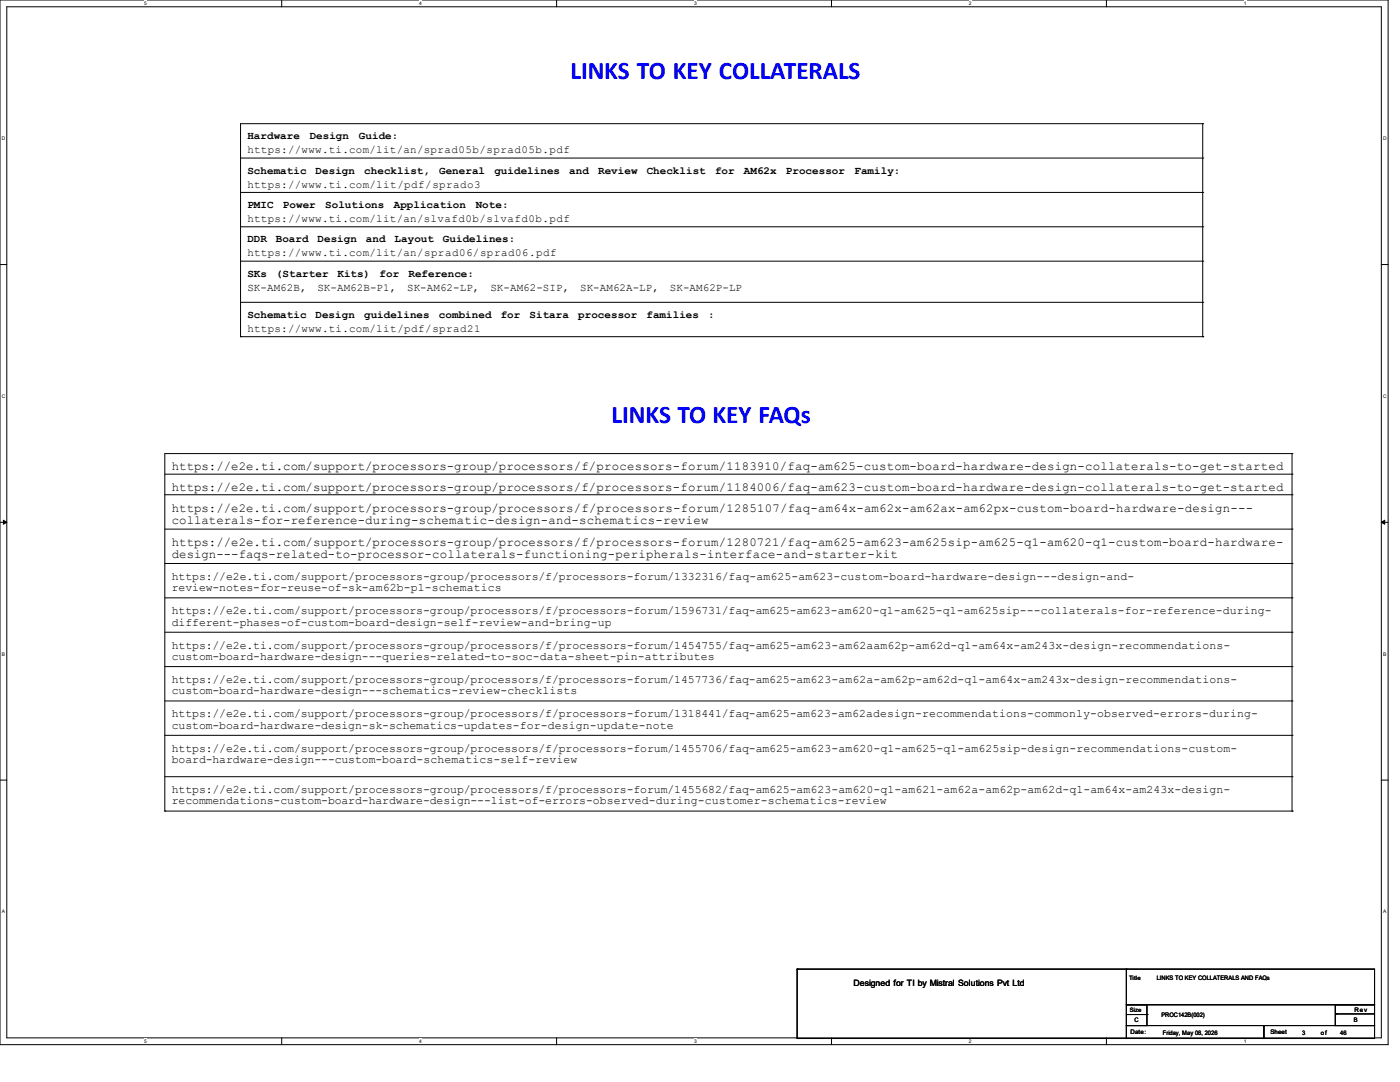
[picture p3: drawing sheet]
<svg xmlns="http://www.w3.org/2000/svg" width="279mm" height="216mm" viewBox="0 0 279 216" stroke-linecap="round" stroke-linejoin="round" font-family="sans-serif">
<defs><g id="words">
<g font-size="5" fill="#00f">
<text x="113.8" y="15.7">LINKS TO KEY COLLATERALS</text>
<text x="122" y="84.3">LINKS TO KEY FAQs</text>
</g>
<g font-size="2.5">
<text x="34.3" y="93.8">https://e2e.ti.com/support/processors-group/processors/f/processors-forum/1183910/faq-am625-custom-board-hardware-design-collaterals-to-get-started</text>
<text x="34.3" y="98">https://e2e.ti.com/support/processors-group/processors/f/processors-forum/1184006/faq-am623-custom-board-hardware-design-collaterals-to-get-started</text>
<text x="34.3" y="102.1">https://e2e.ti.com/support/processors-group/processors/f/processors-forum/1285107/faq-am64x-am62x-am62ax-am62px-custom-board-hardware-design---</text>
<text x="34.3" y="104.5">collaterals-for-reference-during-schematic-design-and-schematics-review</text>
<text x="34.3" y="108.9">https://e2e.ti.com/support/processors-group/processors/f/processors-forum/1280721/faq-am625-am623-am625sip-am625-q1-am620-q1-custom-board-hardware-</text>
<text x="34.3" y="111.4">design---faqs-related-to-processor-collaterals-functioning-peripherals-interface-and-starter-kit</text>
</g>
<g font-size="2.3">
<text x="34.3" y="115.7">https://e2e.ti.com/support/processors-group/processors/f/processors-forum/1332316/faq-am625-am623-custom-board-hardware-design---design-and-</text>
<text x="34.3" y="118">review-notes-for-reuse-of-sk-am62b-p1-schematics</text>
<text x="34.3" y="122.6">https://e2e.ti.com/support/processors-group/processors/f/processors-forum/1596731/faq-am625-am623-am620-q1-am625-q1-am625sip---collaterals-for-reference-during-</text>
<text x="34.3" y="124.8">different-phases-of-custom-board-design-self-review-and-bring-up</text>
<text x="34.3" y="129.4">https://e2e.ti.com/support/processors-group/processors/f/processors-forum/1454755/faq-am625-am623-am62aam62p-am62d-q1-am64x-am243x-design-recommendations-</text>
<text x="34.3" y="131.7">custom-board-hardware-design---queries-related-to-soc-data-sheet-pin-attributes</text>
<text x="34.3" y="136.3">https://e2e.ti.com/support/processors-group/processors/f/processors-forum/1457736/faq-am625-am623-am62a-am62p-am62d-q1-am64x-am243x-design-recommendations-</text>
<text x="34.3" y="138.6">custom-board-hardware-design---schematics-review-checklists</text>
<text x="34.3" y="143.1">https://e2e.ti.com/support/processors-group/processors/f/processors-forum/1318441/faq-am625-am623-am62adesign-recommendations-commonly-observed-errors-during-</text>
<text x="34.3" y="145.4">custom-board-hardware-design-sk-schematics-updates-for-design-update-note</text>
<text x="34.3" y="150">https://e2e.ti.com/support/processors-group/processors/f/processors-forum/1455706/faq-am625-am623-am620-q1-am625-q1-am625sip-design-recommendations-custom-</text>
<text x="34.3" y="152.3">board-hardware-design---custom-board-schematics-self-review</text>
<text x="34.3" y="158.2">https://e2e.ti.com/support/processors-group/processors/f/processors-forum/1455682/faq-am625-am623-am620-q1-am62l-am62a-am62p-am62d-q1-am64x-am243x-design-</text>
<text x="34.3" y="160.5">recommendations-custom-board-hardware-design---list-of-errors-observed-during-customer-schematics-review</text>
</g>
<g font-size="2.2">
<text x="49.4" y="27.8">Hardware</text>
<text x="61.8" y="27.8">Design</text>
<text x="71.6" y="27.8">Guide:</text>
<text x="49.4" y="30.6">https://www.ti.com/lit/an/sprad05b/sprad05b.pdf</text>
<text x="49.4" y="34.7">Schematic</text>
<text x="63" y="34.7">Design</text>
<text x="72.7" y="34.7">checklist,</text>
<text x="87.6" y="34.7">General</text>
<text x="98.7" y="34.7">guidelines</text>
<text x="113.6" y="34.7">and</text>
<text x="119.4" y="34.7">Review</text>
<text x="129.1" y="34.7">Checklist</text>
<text x="142.7" y="34.7">for</text>
<text x="148.5" y="34.7">AM62x</text>
<text x="156.8" y="34.7">Processor</text>
<text x="170.5" y="34.7">Family:</text>
<text x="49.4" y="41.5">PMIC</text>
<text x="49.4" y="37.4">https://www.ti.com/lit/pdf/sprado3</text>
<text x="56.5" y="41.5">Power</text>
<text x="64.9" y="41.5">Solutions</text>
<text x="78.6" y="41.5">Application</text>
<text x="94.9" y="41.5">Note:</text>
<text x="49.4" y="44.3">https://www.ti.com/lit/an/slvafd0b/slvafd0b.pdf</text>
<text x="49.4" y="51.1">https://www.ti.com/lit/an/sprad06/sprad06.pdf</text>
<text x="49.4" y="48.4">DDR</text>
<text x="55" y="48.4">Board</text>
<text x="63.4" y="48.4">Design</text>
<text x="73" y="48.4">and</text>
<text x="78.8" y="48.4">Layout</text>
<text x="88.4" y="48.4">Guidelines:</text>
<text x="49.4" y="55.2">SKs</text>
<text x="49.4" y="58">SK-AM62B,</text>
<text x="55.1" y="55.2">(Starter</text>
<text x="63.3" y="58">SK-AM62B-P1,</text>
<text x="67.4" y="55.2">Kits)</text>
<text x="75.8" y="55.2">for</text>
<text x="81.2" y="58">SK-AM62-LP,</text>
<text x="81.5" y="55.2">Reference:</text>
<text x="97.9" y="58">SK-AM62-SIP,</text>
<text x="115.8" y="58">SK-AM62A-LP,</text>
<text x="133.7" y="58">SK-AM62P-LP</text>
<text x="49.4" y="63.5">Schematic</text>
<text x="63" y="63.5">Design</text>
<text x="72.7" y="63.5">guidelines</text>
<text x="87.6" y="63.5">combined</text>
<text x="99.9" y="63.5">for</text>
<text x="105.7" y="63.5">Sitara</text>
<text x="115.4" y="63.5">processor</text>
<text x="129" y="63.5">families</text>
<text x="141.4" y="63.5">:</text>
<text x="49.4" y="66.2">https://www.ti.com/lit/pdf/sprad21</text>
</g>
<text font-size="1.7" x="170.3" y="196.8">Designed for TI by Mistral Solutions Pvt Ltd</text>
<g font-size="1.2">
<text x="225.3" y="195.6">Title</text>
<text x="230.8" y="195.6">LINKS TO KEY COLLATERALS AND FAQs</text>
<text x="225.5" y="201.9">Size</text>
<text x="231.8" y="202.9">PROC142B(002)</text>
<text x="270.3" y="201.9">Rev</text>
<text x="225.6" y="206.3">Date:</text>
<text x="226.4" y="204">C</text>
<text x="232.1" y="206.5">Friday, May 08, 2026</text>
<text x="253.6" y="206.3">Sheet</text>
<text x="259.9" y="206.5">3</text>
<text x="263.6" y="206.5">of</text>
<text x="267.5" y="206.5">46</text>
<text x="270.2" y="204">B</text>
</g>
<g font-size="1">
<text x="28.8" y="1">5</text>
<text x="83.7" y="1">4</text>
<text x="138.5" y="1">3</text>
<text x="193.4" y="1">2</text>
<text x="248.2" y="1">1</text>
<text x=".3" y="27.9">D</text>
<text x="276" y="27.9">D</text>
<text x=".3" y="79.4">C</text>
<text x="276" y="79.4">C</text>
<text x=".3" y="130.8">B</text>
<text x="276" y="130.8">B</text>
<text x=".3" y="182.2">A</text>
<text x="276" y="182.2">A</text>
<text x="28.8" y="208.1">5</text>
<text x="83.7" y="208.1">4</text>
<text x="138.5" y="208.1">3</text>
<text x="193.4" y="208.1">2</text>
<text x="248.2" y="208.1">1</text>
</g>
</g></defs>
<path d="M0 0h277v208.4h-277zM1.4 1.4h274.3v205.7h-274.3z" fill="none" stroke="#000" stroke-width=".2"/>
<g fill="#fff">
<path d="M28.8 .1h.5v1.1h-.5z"/>
<path d="M28.8 207.2h.5v1.1h-.5z"/>
</g>
<path d="M56.2 0v1.4M56.2 207.1v1.3" fill="none" stroke="#000" stroke-width=".2"/>
<g fill="#fff">
<path d="M83.7 .1h.5v1.1h-.5z"/>
<path d="M83.7 207.2h.5v1.1h-.5z"/>
</g>
<path d="M111.1 0v1.4M111.1 207.1v1.3" fill="none" stroke="#000" stroke-width=".2"/>
<g fill="#fff">
<path d="M138.5 .1h.6v1.1h-.6z"/>
<path d="M138.5 207.2h.6v1.1h-.6z"/>
</g>
<path d="M165.9 0v1.4M165.9 207.1v1.3" fill="none" stroke="#000" stroke-width=".2"/>
<g fill="#fff">
<path d="M193.4 .1h.5v1.1h-.5z"/>
<path d="M193.4 207.2h.5v1.1h-.5z"/>
</g>
<path d="M220.8 0v1.4M220.8 207.1v1.3" fill="none" stroke="#000" stroke-width=".2"/>
<g fill="#fff">
<path d="M248.2 .1h.6v1.1h-.6z"/>
<path d="M248.2 207.2h.6v1.1h-.6z"/>
<path d="M.3 27.1h.8v1.1h-.8z"/>
<path d="M276 27.1h.7v1.1h-.7z"/>
<path d="M.3 78.5h.8v1.1h-.8z"/>
<path d="M276 78.5h.7v1.1h-.7z"/>
</g>
<path d="M0 52.8h1.4M275.7 52.8h1.3" fill="none" stroke="#000" stroke-width=".2"/>
<g fill="#fff">
<path d="M.3 129.9h.7v1.1h-.7z"/>
<path d="M276 129.9h.6v1.1h-.6z"/>
</g>
<path d="M0 104.2h1.4M275.7 104.2h1.3" fill="none" stroke="#000" stroke-width=".2"/>
<path d="M.7 103.8l.7 .4-.7 .4zM275.7 104.2l.7-.4v.8z" fill="#000" stroke="#000" stroke-width=".2"/>
<g fill="#fff">
<path d="M.3 181.4h.7v1.1h-.7z"/>
<path d="M276 181.4h.6v1.1h-.6z"/>
</g>
<g fill="none" stroke="#000" stroke-width=".2">
<path d="M48 38.4h192M48 31.5h192M240 24.7h.1M240 38.4h.1M240 31.5h.1M240 24.7v42.5M240 24.7h-192v42.5M48 52.1h192M48 45.3h192M240 52.1h.1M240 45.3h.1M48 67.2h.1"/>
<path d="M48 67.2h192M48 60.3h192M240 67.2h.1M240 60.3h.1M32.9 94.6h225M32.9 98.7h225M257.9 94.6h.1M257.9 98.7h.1M257.9 90.5h.1M257.9 90.5h-225v71.3M257.9 90.5v71.3M32.9 105.6h225"/>
<path d="M32.9 112.4h225M32.9 119.3h225M257.9 105.6h.1M257.9 112.4h.1M257.9 119.3h.1M32.9 126.2h225M32.9 133h225M32.9 139.9h225M257.9 126.2h.1M257.9 133h.1M257.9 139.9h.1M0 155.7h1.4"/>
<path d="M32.9 146.7h225M32.9 155h225M257.9 146.7h.1M257.9 155h.1M275.7 155.7h1.3M32.9 161.8h.1M32.9 161.8h225M257.9 161.8h.1M159.1 193.4h.1M159.1 193.4h65.8M159.1 193.4v13.8M224.8 193.4h49.5v7.1h-49.5z"/>
<path d="M159.1 207.2h.1M159.2 207.2h.1M159.2 207.2h65.8M224.8 200.5h4.1v4.1h-4.1zM224.8 204.6h27.4v2.6h-27.4zM224.8 202.4h4.1M228.9 202.4h.1M252.2 204.6h22.1v2.6h-22.1zM266.5 200.5h7.8v4.1h-7.8zM266.6 202.3h.1M266.6 202.3h7.7"/>
</g>
<use href="#words"/>
</svg>
